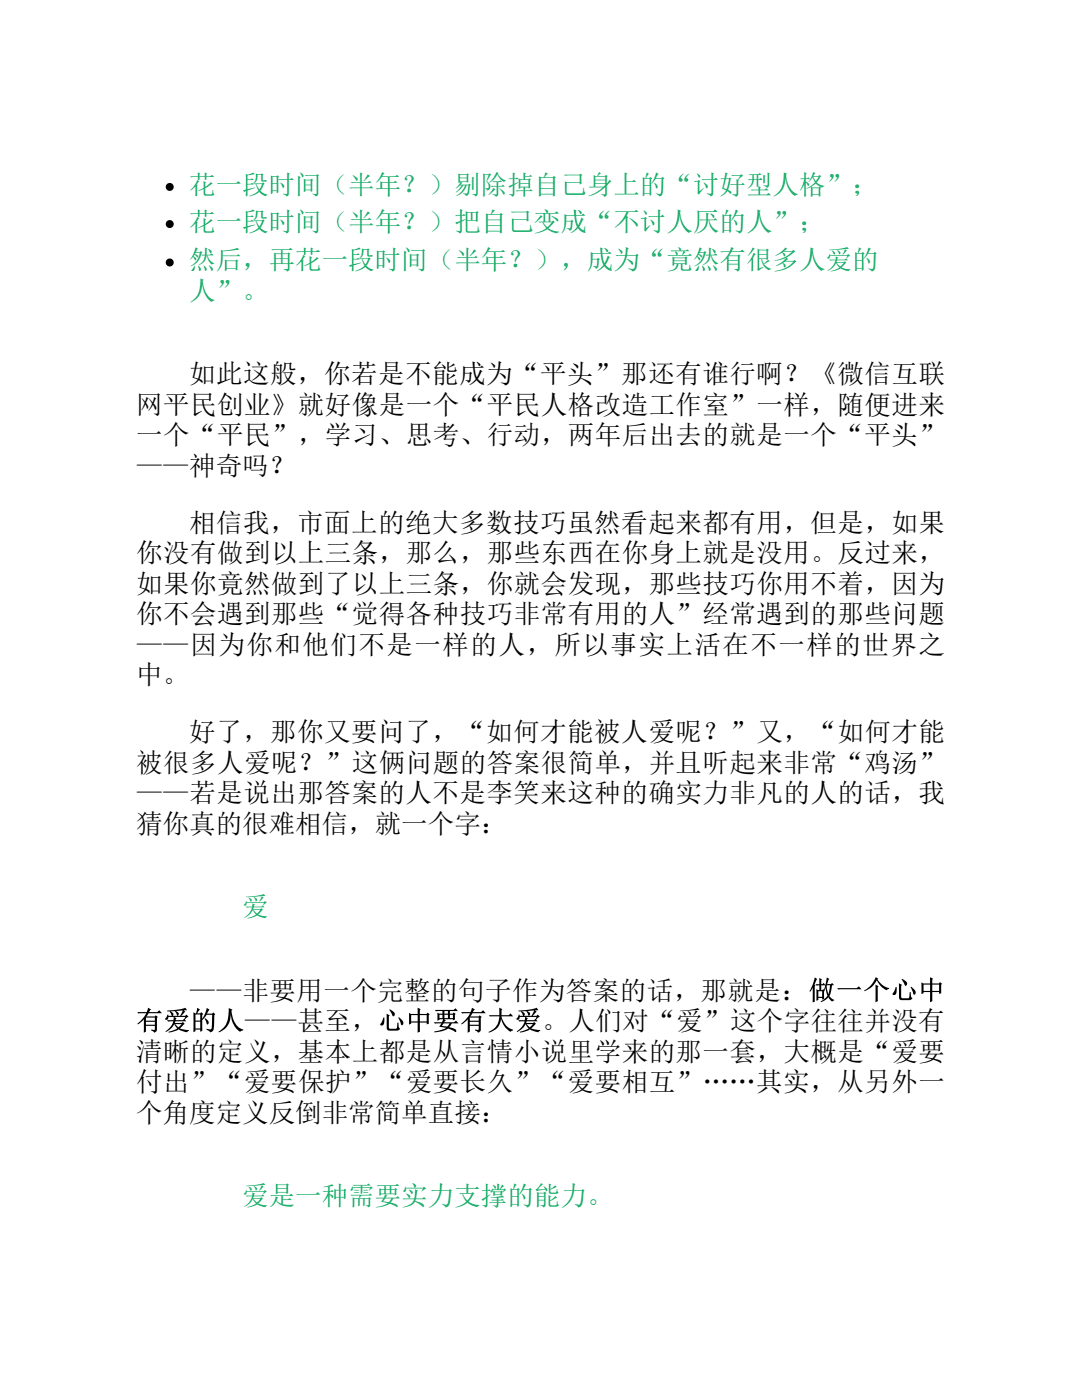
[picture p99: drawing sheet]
<svg xmlns="http://www.w3.org/2000/svg" width="216mm" height="279mm" viewBox="0 0 216 279" stroke-linecap="round" stroke-linejoin="round" font-family="sans-serif">
<defs><g id="words">
<g font-size="5.3" fill="#0aa85e">
<text x="37.7" y="38.6">花一段时间（半年？）剔除掉自己身上的“讨好型人格”；</text>
<text x="37.7" y="46">花一段时间（半年？）把自己变成“不讨人厌的人”；</text>
<text x="37.7" y="53.7">然后，再花一段时间（半年？），成为“竟然有很多人爱的</text>
<text x="37.7" y="59.8">人”。</text>
<text x="48.3" y="182.8">爱</text>
<text x="48.3" y="240.5">爱是一种需要实力支撑的能力。</text>
</g>
<g font-size="5.3">
<text x="37.7" y="76.5">如此这般，你若是不能成为“平头”那还有谁行啊？《微信互联</text>
<text x="27.2" y="82.6">网平民创业》就好像是一个“平民人格改造工作室”一样，随便进来</text>
<text x="27.2" y="88.6">一个“平民”，学习、思考、行动，两年后出去的就是一个“平头”</text>
<text x="27.2" y="94.7">——神奇吗？</text>
<text x="37.7" y="106.1">相信我，市面上的绝大多数技巧虽然看起来都有用，但是，如果</text>
<text x="27.2" y="112.2">你没有做到以上三条，那么，那些东西在你身上就是没用。反过来，</text>
<text x="27.2" y="118.3">如果你竟然做到了以上三条，你就会发现，那些技巧你用不着，因为</text>
<text x="27.2" y="124.4">你不会遇到那些“觉得各种技巧非常有用的人”经常遇到的那些问题</text>
<text x="27.2" y="130.4">——因为你和他们不是一样的人，所以事实上活在不一样的世界之</text>
<text x="27.2" y="136.5">中。</text>
<text x="37.7" y="147.9">好了，那你又要问了，“如何才能被人爱呢？”又，“如何才能</text>
<text x="27.2" y="154">被很多人爱呢？”这俩问题的答案很简单，并且听起来非常“鸡汤”</text>
<text x="27.2" y="160.1">——若是说出那答案的人不是李笑来这种的确实力非凡的人的话，我</text>
<text x="27.2" y="166.2">猜你真的很难相信，就一个字：</text>
<text x="37.7" y="199.5">——非要用一个完整的句子作为答案的话，那就是：做一个心中</text>
<text x="27.2" y="205.6">有爱的人——甚至，心中要有大爱。人们对“爱”这个字往往并没有</text>
<text x="27.2" y="211.7">清晰的定义，基本上都是从言情小说里学来的那一套，大概是“爱要</text>
<text x="27.2" y="217.8">付出”“爱要保护”“爱要长久”“爱要相互”……其实，从另外一</text>
<text x="27.2" y="223.8">个角度定义反倒非常简单直接：</text>
</g>
</g></defs>
<g fill="#000">
<circle cx="33.9" cy="37.3" r=".79"/>
<circle cx="33.9" cy="44.7" r=".79"/>
<circle cx="33.9" cy="52.4" r=".79"/>
</g>
<use href="#words"/>
</svg>
